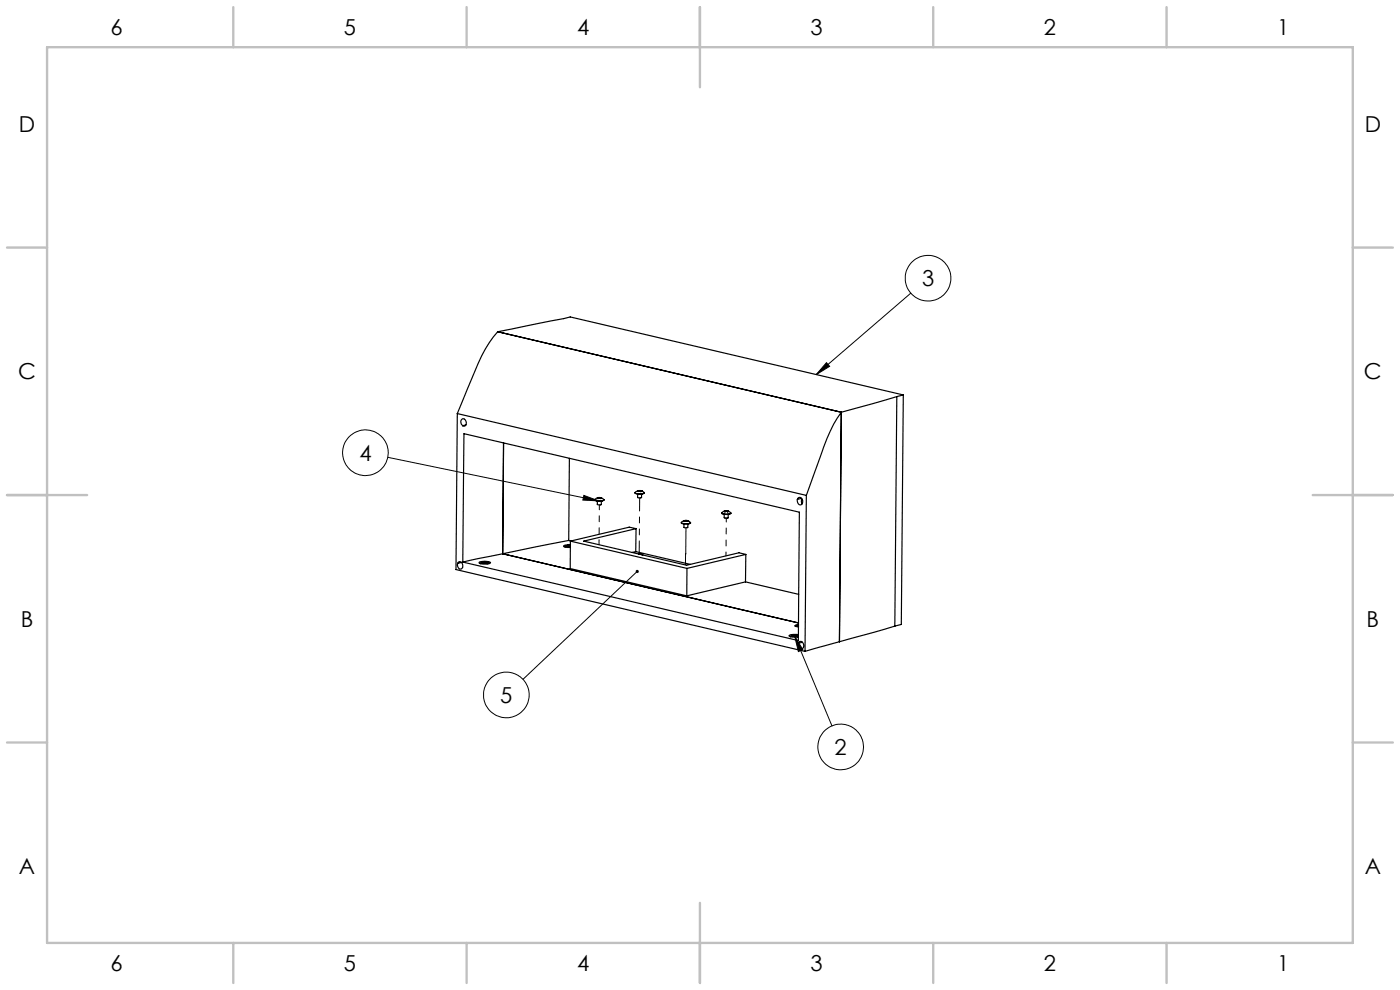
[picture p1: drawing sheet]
<svg xmlns="http://www.w3.org/2000/svg" width="297mm" height="210mm" viewBox="0 0 297 210" stroke-linecap="round" stroke-linejoin="round" font-family="sans-serif">
<defs><g id="words">
<g font-size="4.7">
<text x="23.5" y="7.4">6</text>
<text x="73" y="7.4">5</text>
<text x="122.5" y="7.4">4</text>
<text x="172" y="7.4">3</text>
<text x="221.5" y="7.4">2</text>
<text x="271" y="7.4">1</text>
<text x="4" y="27.9">D</text>
<text x="289.5" y="27.9">D</text>
<text x="195.6" y="60.7">3</text>
<text x="3.9" y="80.4">C</text>
<text x="289.4" y="80.4">C</text>
<text x="76.2" y="97.7">4</text>
<text x="4.4" y="132.9">B</text>
<text x="289.9" y="132.9">B</text>
<text x="106.1" y="149.1">5</text>
<text x="177.1" y="160.1">2</text>
<text x="4" y="185.4">A</text>
<text x="289.5" y="185.4">A</text>
<text x="23.5" y="205.9">6</text>
<text x="73" y="205.9">5</text>
<text x="122.5" y="205.9">4</text>
<text x="172" y="205.9">3</text>
<text x="221.5" y="205.9">2</text>
<text x="271" y="205.9">1</text>
</g>
</g></defs>
<g fill="none" stroke="#000" stroke-width=".21">
<path d="M175.3 76.9l.7 .8-2.9 1.8zM193.2 62.2l-20.1 17.3M82.3 97l44.7 9.2M123.9 105.1l3.1 1.1-3.4-.1zM135.2 121.2l-24.3 22.9M168.6 135l7.9 19M168.6 135l1.7 2.8-.9 .4z"/>
<circle cx="196.9" cy="59" r="4.8"/>
<circle cx="77.5" cy="96" r="4.8"/>
<circle cx="107.4" cy="147.4" r="4.8"/>
<circle cx="178.3" cy="158.4" r="4.8"/>
</g>
<g fill="none" stroke="#c0c0c0" stroke-width=".5">
<path d="M10 10h277v190h-277zM49.5 1.5v8.5M99 1.5v8.5M148.5 1.5v17M198 1.5v8.5M247.5 1.5v8.5M1.5 52.5h8.5M287 52.5h8.5M1.5 105h17M278.5 105h17M1.5 157.5h8.5M287 157.5h8.5"/>
<path d="M148.5 191.5v17M49.5 200v8.5M99 200v8.5M198 200v8.5M247.5 200v8.5"/>
</g>
<path d="M175.3 76.9l.7 .8-2.9 1.8zM123.9 105.1l3.1 1.1-3.4-.1zM134.9 121a.34 .34 0 0 0 .1 .5 .34 .34 0 0 0 .4 0 .34 .34 0 0 0 0-.5l-.2 .2 .2-.3zM168.6 135l1.7 2.8-.9 .4z" fill="#000"/>
<g fill="none" stroke="#000" stroke-width=".25">
<path d="M105.6 70.4l15.4-3.2 70.6 16.6M105.6 70.4a28.5 28.5 0 0 0-5.3 9.3l-3.3 8M105.6 70.4l72.9 17M97 87.7l74.1 17.4M97 87.7l-.3 33.1 74.1 17.4M98 88.9a.81 .81 0 0 1 .9 .6 .81 .81 0 0 1-.4 .9 .88 .88 0 0 1-.7-.6 .88 .88 0 0 1 .2-.9zM98.4 92l71.2 16.6-.2 27.3-71.2-16.7zM98.8 90.1l-.7 .2M106.8 93.9l-.2 23.6zM120.8 97.2l-.2 17.4M178.5 87.4a32.5 32.5 0 0 0-4.4 9.2l-3 8.5M178.5 87.4l-.4 48.7"/>
<path d="M190.3 84.1l-11.8 3.3M190.3 84.1l-.5 48.7M191.6 83.8l-1.3 .3M191.6 83.8l-.4 48.7-1.4 .3M97.2 119.3a.68 .68 0 0 1 .8 .1 .68 .68 0 0 1 .2 .7 .53 .53 0 0 1-.5 .6 .53 .53 0 0 1-.6-.5l-.1-.5zM97.9 119.3l-.8 .2M101.6 119.3a2.63 2.63 0 0 1 2.5 .1 3.1 3.1 0 0 1-2.5 0zM102.3 119.3l-.4 .2M102.3 119.3a.52 .52 0 0 0 .8 .1M102.3 119.3l.8 .1M102.5 119.2h.1a.99 .99 0 0 1 1.2 .3M102.6 119.2a.52 .52 0 0 1 .7 .2"/>
<path d="M102.6 119.2l-.2 .1M102.6 119.2l.7 .2M103.1 119.4l.2 .2M103.3 119.4l.2 .2M106.6 117.5l-8.4 1.7M106.6 117.5l62.8 14.6zM120.2 115.8l.8 .1zM120.3 115.7l-.5 .3M120.4 115.7h.6h-.5M120.5 115.7h-.2M120.5 115.7l.5 .1M120.6 114.6l-14 2.9"/>
<path d="M120.6 114.6l.5 .2M121 115.6a1.18 1.18 0 0 0-1.4 .3l1.4 .2M121 114.8l24.7 5.8M121 114.8v5.8l24.7 5.8M126.2 106a1.7 1.7 0 0 0 1.9 0M126.7 106.3v.7l.3 .1 .6-.1v-.7M126.8 105.6l-.6 .4a1.98 1.98 0 0 0 1.9 0l-.6-.4M126.9 105.6h-.1M126.9 105.6h.1M127 105.5h.3M127 105.6h-.2M127 105.6l-.2 .1 .3-.1"/>
<path d="M127 105.6v.1M127.1 105.5l.3 .1M127.1 105.5l-.2 .1M127.1 105.5v.1M127.3 105.6h.2M127.3 105.6l.3 .1-.5-.1M127.3 105.6v.1M127.4 105.6h.1M134.7 104.5l.5 .3a1.33 1.33 0 0 0 1.5-.3M134.9 117l11.6 2.7M134.9 117l-.8 .2M134.9 112.1l-11.1 2.7 21.9 5.1 11.1-2.6 1.4 .3"/>
<path d="M134.9 112.1l-1.4-.3-12.5 3M134.9 112.1v4.9M135.3 104.8v.7l.2 .1 .6-.1v-.7M135.4 117.5l1 .2M135.5 104.1h.2M135.5 104.1h-.1M135.5 104.1h.1M135.5 104.1l-.4 .1a.25 .25 0 0 0-.3 .1 .25 .25 0 0 0 .1 .3l.3 .1a1.46 1.46 0 0 0 1.5-.2l-.6-.4M135.5 104.1l-.2 .1 .4-.1 .3 .2-.1-.2M135.5 104.1l.1 .1M135.6 104.1h.4M135.7 104.1h.3"/>
<path d="M135.7 104.1v.1M135.9 104.1h.2h-.1M135.9 104.1l-.1 .1M135.9 117.6l.4 .1M136 104.1h.1M144.5 110.9a1.87 1.87 0 0 0 2 0M145.1 111.2v.7l.2 .1 .6-.1v-.7M145.1 110.4l-.5 .4a.94 .94 0 0 0 1.2 .3l.7-.3M145.2 110.4h.3M145.2 110.4h-.1h.3M145.2 110.4h.1M145.3 110.4h.4"/>
<path d="M145.4 110.4l-.3 .2 .4-.1M145.4 110.4v.1M145.5 110.4h.3M145.5 110.4v.1M145.7 110.4h.2M145.7 110.4l.2 .2-.4-.1M145.7 110.4v.1M145.8 110.4h.1M145.9 110.4l.6 .4M153.1 108.8a1.64 1.64 0 0 0 1.9 0M153.6 109.1v.7l.3 .1 .6-.1v-.7M153.7 108.4l-.6 .4a1.86 1.86 0 0 0 1.9 0l-.6-.4"/>
<path d="M153.8 108.4h-.1h.2M153.8 108.4h.1M153.9 108.4h.3M153.9 108.4l-.2 .1 .4-.1M153.9 108.4l.1 .1M154.1 108.4h.2M154.1 108.4h-.3M154.1 108.4h.1M154.2 108.4h.3h-.2M154.2 108.4l.3 .1-.4-.1M154.2 108.4v.1M154.3 108.4h.1"/>
<path d="M158.2 117.6l-12.5 3M158.2 117.6v5.8M169.4 105.6a.77 .77 0 0 1 .9 .6 .77 .77 0 0 1-.6 .9 .99 .99 0 0 1-.3-1.5zM170 105.7l-.8 .2M170.1 105.9a.83 .83 0 0 0 .1 .9M171.1 105.1l-.3 33.1M145.7 120.6v5.8M158.2 123.4l11.2 2.7M158.2 123.4l-12.5 3M168.1 134.8l-.4 .3M168.1 134.8l.1 .1h.7M168.1 134.8l.8 .1"/>
<path d="M168.3 134.7h.5l.6 .2M168.3 134.7h.7l.1 .2M168.3 134.7l-.2 .1M168.3 134.7l.8 .2M168.9 134.9l.2 .2M169.4 134.6h-.6a1.5 1.5 0 0 0-1.4 .3l.7 .2h1.3l-.3-.2M169.4 132.5l-.8 .3 .8 .2M169.4 132.6l-.7 .2M169.4 132.8h-.2l.2 .1M169.6 136.1a.79 .79 0 0 1 .9 .6 .79 .79 0 0 1-.6 .9 1.02 1.02 0 0 1-.3-1.5zM170.3 136.2l-.9 .2M178.1 136.1l-7.3 2.1"/>
<path d="M189.8 132.8l-11.7 3.3"/>
</g>
<path d="M145.4 117.5v2.3M145.5 117.5h.1M145.5 117.5h-.1M145.5 111.9v5.6M153.7 109.8l.1 .1M153.8 109.9l.7-.1" fill="none" stroke="#000" stroke-width=".21" stroke-dasharray="6.3 1.3 1.3 1.3 1.3 1.3"/>
<path d="M154.1 109.9l-.1 8" fill="none" stroke="#000" stroke-width=".21" stroke-dasharray="6.3 1.3 1.3 1.3 1.3 1.3" stroke-dashoffset="5.5"/>
<path d="M127.2 107.1l-.1 8.4" fill="none" stroke="#000" stroke-width=".21" stroke-dasharray="6.3 1.3 1.3 1.3 1.3 1.3" stroke-dashoffset="5.3"/>
<path d="M135.7 105.6l-.1 11.9" fill="none" stroke="#000" stroke-width=".21" stroke-dasharray="6.3 1.3 1.3 1.3 1.3 1.3" stroke-dashoffset="3.6"/>
<use href="#words"/>
</svg>
